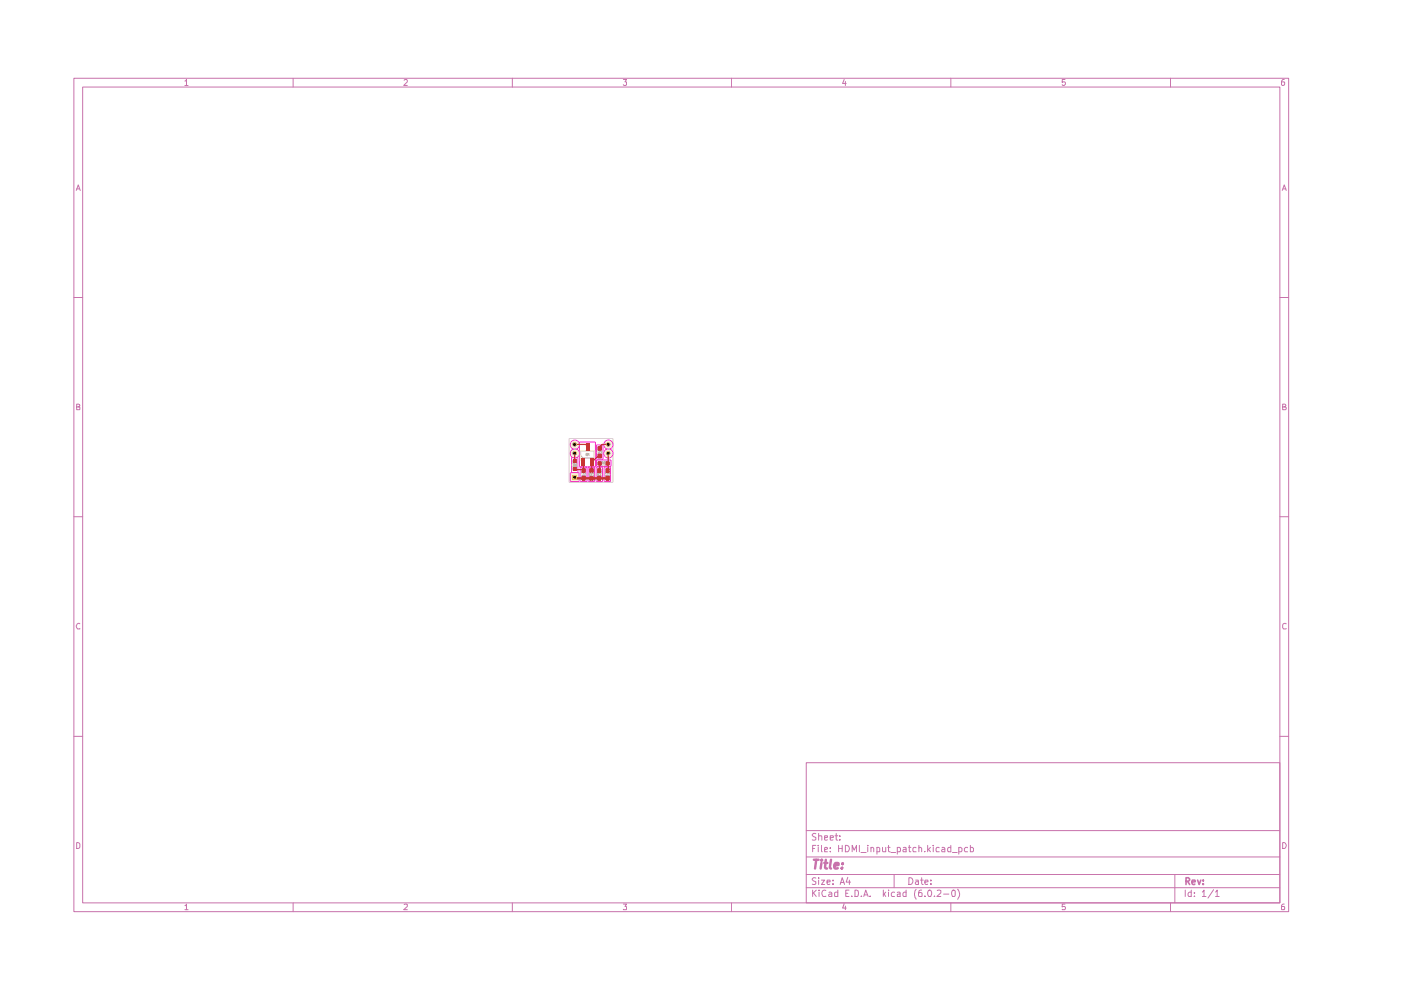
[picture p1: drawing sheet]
<svg xmlns="http://www.w3.org/2000/svg" width="297mm" height="210mm" viewBox="0 0 297 210" stroke-linecap="round" stroke-linejoin="round" font-family="sans-serif">
<g fill="none" stroke="#c872ab" stroke-width=".21">
<path d="M15.7 16.6h257.5v176.7h-257.5zM17.5 18.5h253.9v172.9h-253.9zM39.2 17.2l.3-.4v1.3M39.2 18.1h.7M62.1 16.6v1.9M85.7 17l.2-.2h.3l.2 .2v.4l-.8 .7h.8M108.6 16.6v1.9M132.2 16.8h.6l-.3 .6h.3v.5l-.1 .2h-.4l-.1-.2M155.1 16.6v1.9M179 16.8l-.4 .9h.8M179.2 17.3v.8M201.6 16.6v1.9"/>
<path d="M225.8 16.8h-.6v.6h.5l.2 .1v.4l-.3 .2-.4-.2M248.2 16.6v1.9M272.3 16.8l-.4 .1-.2 .3v.7l.2 .2 .4-.1v-.6h-.5l-.1 .1M16.2 40.4l.4-1.2 .4 1.2M16.3 40h.5M271.9 40.4l.4-1.2 .4 1.2M272 40h.6M15.7 63.1h1.8M271.4 63.1h1.8M16.3 86.3h.4l.2-.3-.1-.2-.5-.1v1.2h.5l.1-.5-.2-.1M271.9 86.3l.6-.1v-.4l-.6-.1v1.2h.6l.2-.5-.3-.1M15.7 109.6h1.8"/>
<path d="M271.4 109.6h1.8M16.9 132.2h-.1a.66 .66 0 0 0-.6 .4 .66 .66 0 0 0 .2 .7h.5M272.7 132.2h-.3l-.5 .3v.6l.2 .2h.6M15.7 156.1h1.8M271.4 156.1h1.8M16.3 178.6a.52 .52 0 0 1 .6 .4v.6a.52 .52 0 0 1-.6 .3zM170.9 161.7h100.5v29.7h-100.5zM170.9 176.1h100.5M172.3 179.9h.4M173 179.2h-.7v1.4M173 176.8l-.5-.1-.3 .3 .3 .4 .5 .1v.5l-.3 .1h-.5M173.5 179.2v.1"/>
<path d="M173.5 179.7v.9M173.6 177.3l.6-.1v.9M173.6 176.7v1.4M174.2 179.2v1.2l.1 .2M174.8 177.6l.6-.1v-.3h-.6v.9h.6M176 179.7v.2M176 177.6l.7-.1-.1-.3h-.6v.9h.6M177 177.2h.6M177.3 176.7v1.4h.3M177.8 179.9h.8M177.8 179.2v1.4M178.1 178v.1"/>
<path d="M178.1 177.2v.2M178.6 179.2v1.4M179.2 179.2a.74 .74 0 0 1 .9 .5 .74 .74 0 0 1-.4 .9h-.5zM182.2 179.2v1.4M184 179.2v.1M184 179.7v.9M184.7 179.8v-.1a.36 .36 0 0 1 .6 .2v.7M184.7 179.7v.9M185.9 179.7h.4l.2 .1v.7l-.6 .1M185.9 179.7v1.4M187.1 179.7l.1 .9 .6-.1M187.8 179.7v.9"/>
<path d="M188.2 179.7h.5M188.4 179.2v1.2l.1 .2h.2M190.2 179.7h.5l.2 .2-.1 .7h-.6M190.2 179.7v1.4M191.5 179.7h.6v.9h-.6v-.4l.6-.2M192.6 179.7h.5M192.8 179.2v1.2l.1 .2h.2M194.2 179.7h-.4l-.3 .2 .1 .7h.6M194.8 179.8v-.1a.36 .36 0 0 1 .6 .2v.7M194.8 179.2v1.4M196.7 179.2v1.4M197.3 179.7l-.6 .6"/>
<path d="M197.9 179.2v.1M197.9 179.7v.9M199.1 179.7h-.4l-.2 .2v.7h.6M199.7 179.7h.4l.2 .2v.7h-.6l-.1-.3 .2-.2 .5-.1M201.6 179.2v1.4h-.6v-.9h.6M203.3 179.7h.4l.3 .2-.1 .6-.6 .1M203.3 179.7v1.4M205.1 179.7h-.4l-.2 .2 .1 .6 .5 .1M205.7 179.2v1.4h.5l.2-.7-.2-.2h-.5M271.9 178.6a.65 .65 0 0 1 .8 .7 .65 .65 0 0 1-.8 .6zM39.2 192l.3-.3v1.2M39.2 192.9h.7"/>
<path d="M62.1 191.4v1.9M85.7 191.8h.7v.4l-.8 .7h.8M108.6 191.4v1.9M132.2 191.7h.6l-.3 .5 .3 .1v.5h-.6M155.1 191.4v1.9M170.9 188.2h100.5M170.9 185.4h100.5M170.9 181.7h100.5M172.3 188.7v1.4M172.5 189.3l.6 .8M173 186.2l-.5-.1-.3 .3 .3 .4 .5 .1v.5l-.3 .1h-.5M173.1 188.7l-.8 .8"/>
<path d="M173.6 186.1v.2M173.6 186.6v.9M173.7 188.7v.1M173.7 189.1v1M174.2 186.6h.6l-.6 .9h.6M174.8 180.2l.6-.2v-.3h-.6v.9h.6M175.1 188.8a.62 .62 0 0 0-.8 .2 .62 .62 0 0 0 0 .7l.2 .4 .6-.1M175.3 187l.7-.1-.1-.3h-.5l-.1 .2 .1 .7h.5M175.8 189.2l.3-.1 .3 .3v.7h-.6l-.1-.4 .7-.2M176 180.5v.1M176.6 187.4v.1M176.6 186.6v.2"/>
<path d="M177.6 188.7v1.4h-.6v-.8l.2-.2 .4 .1M178.1 187.5l.5-1.4 .5 1.4M178.2 187.1h.7M179 191.6l-.4 .9h.8M179.2 192.1v.8M179.3 189.4h.4M179.7 186l-.3 1h.9M180 188.7h-.7v1.4h.7M180.1 186.6v.9M180.6 190v.1M180.7 180.6v-1.4l.4 1.1 .5-1.1v1.4M181.3 188.7l.6 .2 .1 .6-.2 .6h-.5z"/>
<path d="M182.5 180.8h1.1M182.6 190v.1M183.1 190.1l.5-1.4 .5 1.4M183.2 189.7h.7M184.5 190v.1M187.3 188.7v1.4M187.5 189.6l.3 .5M187.8 189.1l-.5 .6M188.4 188.7v.1M188.4 189.1v1M188.9 180.8h1M189.6 185.4v2.8"/>
<path d="M189.7 189.2l-.4-.1-.3 .4 .1 .6h.6M190.2 189.2h.6v.9h-.6v-.4l.6-.2M192.1 188.7v1.4h-.5l-.2-.3 .1-.5 .3-.2 .3 .1M192.7 186.1a.73 .73 0 0 1 .9 .7 .73 .73 0 0 1-.9 .7zM194.1 186.6h.5l.1 .9M194.2 188.6a1.8 1.8 0 0 0 0 2.1M194.7 186.9h-.5l-.1 .3 .1 .3h.5M195.2 186.6h.5M195.4 186.1v1.2l.3 .2M195.4 188.7l-.4 .1a1.18 1.18 0 0 0-.2 1.3h.6l.1-.7-.5-.2-.3 .3M196.1 187l.7-.1-.1-.3h-.5l-.1 .2 .1 .7h.5M196.1 190v.1"/>
<path d="M196.1 180.5v.1M196.8 188.8l.2-.1a.84 .84 0 0 1 .4 1.4h-.5l-.1-.3-.1-.6zM196.8 180.1l.5 .5M197.4 187.4v.1M197.4 186.6v.2M198.1 190v.1M198.7 188.8h.8v.5l-.9 .8h.9M200.1 189.6h1.1M201.6 191.4v1.9M201.9 188.8l.4-.1 .2 .3v.8l-.1 .3h-.5l-.1-.3v-.6zM201.9 180.8h1M203 188.6a1.52 1.52 0 0 1 0 2.1"/>
<path d="M225.8 191.7h-.6v.6l.5-.1 .2 .2v.3l-.2 .2-.5-.1M248.2 191.4v1.9M249.1 185.4v6M251.3 188.7v1.4M252.6 188.7v1.4h-.5l-.2-.3 .1-.5 .2-.2 .4 .1M253.2 190v.1M253.2 189.2v.2M254.9 189.1l.4-.4v1.4M254.9 190.1h.8M257.3 188.6l-1.2 1.8M257.7 189.1l.4-.4v1.4M257.7 190.1h.8"/>
<path d="M272.3 191.7l-.4 .1-.2 .2v.8l.6 .1v-.7h-.5l-.1 .2"/>
</g>
<path d="M251.5 186.9h.5l.2-.3v-.2l-.2-.3h-.5v1.4M251.8 186.9l.4 .6M252.7 187l.7-.1-.1-.3h-.5l-.1 .2 .1 .7h.5M253.9 186.6l.4 .9 .3-.9M255.1 187.4v.1M255.1 186.6v.2" fill="none" stroke="#c872ab" stroke-width=".34"/>
<path d="M172.6 182.3h1M173.1 182.3l-.3 1.8M174.2 183l-.2 1.1M174.2 182.3v.2l.1-.1-.1-.1v.2M174.8 183h.6M175.1 182.3l-.2 1.6 .4 .2M176.2 182.3l-.3 1.6 .3 .2M176.9 183.6l.9-.2v-.4h-.6l-.2 .2v.9h.6M178.6 184l-.1 .1h-.1l.2-.1-.1 .1M178.6 183v.2" fill="none" stroke="#c872ab" stroke-width=".51"/>
<g fill="#02ffee">
<path d="M121.4 100.8h.9v.9h-.9z"/>
<circle cx="128.9" cy="94.2" r=".47"/>
<circle cx="121.8" cy="94.2" r=".47"/>
<circle cx="128.9" cy="96.1" r=".47"/>
<circle cx="121.8" cy="96.1" r=".47"/>
</g>
<path d="M120.6 93h9.4v9.3h-9.4z" fill="none" stroke="#d0d2cd" stroke-width=".21"/>
<g fill="none" stroke="#afafaf" stroke-width=".21">
<path d="M121.5 97.9h.8v1.4h-.8zM121.9 98.9v-.2h-.2v.2h.3M122 98.3v.3l-.3-.3v.3M122 98.7l-.1 .1M123.1 95.6v1l.5 .5h2.4v-1.5h-2.8M123.4 99.8h.7v1.5h-.7zM124.2 96.2l.3-.1v.5h-.3zM124.3 96.5l.3 .1M124.8 96.3v-.2v.5M124.8 96.6h.2M125 99.8h.8v1.5h-.8zM126.7 99.8h.7v1.5h-.7z"/>
<path d="M126.8 95.2h.7v1.4h-.7zM127 96l.1 .2h.2l.1-.2M127 95.6v.2h.2l-.1-.2h.3v.2M127.3 97.9h1.4v.7h-1.4zM127.7 98.3h.3v-.2h-.3v.3M127.9 98.3l.1 .1M128.1 98.2l.1-.1v.3M128.1 98.4h.2M128.4 99.8h.8v1.5h-.8zM123.6 100.7l.1 .3 .2-.3M123.7 100.4h.2M123.8 100.4v.1h-.2"/>
<path d="M125.3 100.5v-.1h.3v.1M125.4 100.9v-.2h-.1v.2h.3M125.6 100.7l-.2 .1M127 100.7l-.1 .2 .1 .1 .3-.2-.1-.1M127.3 100.4v.1l-.4-.1 .1 .1M128.7 100.7l.1 .3 .2-.3M129 100.5h-.3M129 100.4v.1"/>
</g>
<g fill="none" stroke="#ff26e2" stroke-width=".21">
<path d="M121.2 97h1.3v3.2h-1.3zM122.9 93.7h3.3v5.3h-3.3zM123 99.1h1.5v3h-1.5zM124.7 99.1h1.4v3h-1.4zM126.4 99.1h1.4v3h-1.4zM126.5 97.5h3v1.4h-3zM126.5 94.3h1.3v3.1h-1.3zM128.1 99.1h1.4v3h-1.4zM120.9 100.2h1.9v1.9h-1.9z"/>
<circle cx="121.9" cy="96.1" r=".97"/>
<circle cx="121.9" cy="94.3" r=".97"/>
<circle cx="129" cy="96.1" r=".97"/>
<circle cx="129" cy="94.3" r=".97"/>
</g>
<path d="M126.9 96.4h.5v.5h-.5z" fill="#b4a09a"/>
<path d="M126.9 96.4h.5v.5h-.5z" fill="none" stroke="#b4a09a" stroke-width=".42"/>
<path d="M126.9 94.8h.5v.5h-.5z" fill="#b4a09a"/>
<path d="M126.9 94.8h.5v.5h-.5z" fill="none" stroke="#b4a09a" stroke-width=".42"/>
<g fill="#b4a09a">
<path d="M125.1 97h.7v1.7h-.7z"/>
<path d="M124.2 94h.8v1.7h-.8z"/>
<path d="M126.8 99.5h.5v.6h-.5z"/>
</g>
<path d="M126.8 99.5h.5v.6h-.5z" fill="none" stroke="#b4a09a" stroke-width=".42"/>
<path d="M126.8 101.1h.5v.6h-.5z" fill="#b4a09a"/>
<path d="M126.8 101.1h.5v.6h-.5z" fill="none" stroke="#b4a09a" stroke-width=".42"/>
<path d="M128.6 98h.4v.5h-.4z" fill="#b4a09a"/>
<path d="M128.6 98h.4v.5h-.4z" fill="none" stroke="#b4a09a" stroke-width=".42"/>
<path d="M126.9 98h.4v.5h-.4z" fill="#b4a09a"/>
<path d="M126.9 98h.4v.5h-.4z" fill="none" stroke="#b4a09a" stroke-width=".42"/>
<path d="M128.6 99.5h.4v.6h-.4z" fill="#b4a09a"/>
<path d="M128.6 99.5h.4v.6h-.4z" fill="none" stroke="#b4a09a" stroke-width=".42"/>
<path d="M128.6 101.1h.4v.6h-.4z" fill="#b4a09a"/>
<path d="M128.6 101.1h.4v.6h-.4z" fill="none" stroke="#b4a09a" stroke-width=".42"/>
<path d="M125.1 99.5h.5v.5h-.5z" fill="#b4a09a"/>
<path d="M125.1 99.5h.5v.5h-.5z" fill="none" stroke="#b4a09a" stroke-width=".42"/>
<path d="M125.1 101.2h.5v.5h-.5z" fill="#b4a09a"/>
<path d="M125.1 101.2h.5v.5h-.5z" fill="none" stroke="#b4a09a" stroke-width=".42"/>
<path d="M121.7 97.5h.4v.5h-.4z" fill="#b4a09a"/>
<path d="M121.7 97.5h.4v.5h-.4z" fill="none" stroke="#b4a09a" stroke-width=".42"/>
<path d="M121.7 99.2h.4v.5h-.4z" fill="#b4a09a"/>
<path d="M121.7 99.2h.4v.5h-.4z" fill="none" stroke="#b4a09a" stroke-width=".42"/>
<path d="M123.5 99.5h.5v.6h-.5z" fill="#b4a09a"/>
<path d="M123.5 99.5h.5v.6h-.5z" fill="none" stroke="#b4a09a" stroke-width=".42"/>
<path d="M123.5 101.1h.5v.6h-.5z" fill="#b4a09a"/>
<path d="M123.5 101.1h.5v.6h-.5z" fill="none" stroke="#b4a09a" stroke-width=".42"/>
<path d="M123.3 97h.7v1.7h-.7z" fill="#b4a09a"/>
<g fill="none" stroke="#f2eda1" stroke-width=".21">
<path d="M121.3 98.4v.4M122.3 98.4v.4M124 95.5h-1v2.2M125.1 95.5h1v1.6M126.7 95.8v.2M127.7 95.8v.2M127.8 98.7h.4M127.8 97.8h.4M121.2 100.5h1.3v1.4h-1.3zM123.3 100.5v.3M124.2 100.5v.3M124.9 100.3v.5"/>
<path d="M125.9 100.3v.5M126.6 100.5v.3M127.5 100.5v.3M128.4 100.5v.3M129.3 100.5v.3"/>
<circle cx="121.9" cy="96.1" r=".72"/>
<circle cx="121.9" cy="94.3" r=".72"/>
<circle cx="129" cy="94.3" r=".72"/>
<circle cx="129" cy="96.1" r=".72"/>
</g>
<path d="M126.8 99.5h.5v.6h-.5z" fill="#d864ff"/>
<path d="M126.8 99.5h.5v.6h-.5z" fill="none" stroke="#d864ff" stroke-width=".42"/>
<path d="M126.8 101.1h.5v.6h-.5z" fill="#d864ff"/>
<path d="M126.8 101.1h.5v.6h-.5z" fill="none" stroke="#d864ff" stroke-width=".42"/>
<path d="M128.6 98h.4v.5h-.4z" fill="#d864ff"/>
<path d="M128.6 98h.4v.5h-.4z" fill="none" stroke="#d864ff" stroke-width=".42"/>
<path d="M128.6 99.5h.4v.6h-.4z" fill="#d864ff"/>
<path d="M128.6 99.5h.4v.6h-.4z" fill="none" stroke="#d864ff" stroke-width=".42"/>
<path d="M128.6 101.1h.4v.6h-.4z" fill="#d864ff"/>
<path d="M128.6 101.1h.4v.6h-.4z" fill="none" stroke="#d864ff" stroke-width=".42"/>
<path d="M125.1 101.2h.5v.5h-.5z" fill="#d864ff"/>
<path d="M125.1 101.2h.5v.5h-.5z" fill="none" stroke="#d864ff" stroke-width=".42"/>
<g fill="#d864ff">
<path d="M126.9 94.8h.5v.5h-.5z"/>
<circle cx="128.9" cy="94.2" r=".47"/>
<circle cx="121.8" cy="94.2" r=".47"/>
</g>
<path d="M126.9 94.8h.5v.5h-.5z" fill="none" stroke="#d864ff" stroke-width=".42"/>
<g fill="#d864ff">
<path d="M124.2 94h.8v1.7h-.8z"/>
<path d="M121.7 97.5h.4v.5h-.4z"/>
<circle cx="128.9" cy="96.1" r=".47"/>
<circle cx="121.8" cy="96.1" r=".47"/>
</g>
<path d="M121.7 97.5h.4v.5h-.4z" fill="none" stroke="#d864ff" stroke-width=".42"/>
<path d="M121.7 99.2h.4v.5h-.4z" fill="#d864ff"/>
<path d="M121.7 99.2h.4v.5h-.4z" fill="none" stroke="#d864ff" stroke-width=".42"/>
<g fill="#d864ff">
<path d="M121.4 100.8h.9v.9h-.9z"/>
<path d="M123.5 99.5h.5v.6h-.5z"/>
</g>
<path d="M123.5 99.5h.5v.6h-.5z" fill="none" stroke="#d864ff" stroke-width=".42"/>
<path d="M123.5 101.1h.5v.6h-.5z" fill="#d864ff"/>
<path d="M123.5 101.1h.5v.6h-.5z" fill="none" stroke="#d864ff" stroke-width=".42"/>
<g fill="#d864ff">
<path d="M123.3 97h.7v1.7h-.7z"/>
<path d="M126.9 98h.4v.5h-.4z"/>
</g>
<path d="M126.9 98h.4v.5h-.4z" fill="none" stroke="#d864ff" stroke-width=".42"/>
<path d="M126.9 96.4h.5v.5h-.5z" fill="#d864ff"/>
<path d="M126.9 96.4h.5v.5h-.5z" fill="none" stroke="#d864ff" stroke-width=".42"/>
<g fill="#d864ff">
<path d="M125.1 97h.7v1.7h-.7z"/>
<path d="M125.1 99.5h.5v.5h-.5z"/>
</g>
<path d="M125.1 99.5h.5v.5h-.5z" fill="none" stroke="#d864ff" stroke-width=".42"/>
<path d="M121.4 101.2h7.7l.1 .3-.1 .2h-7.7z" fill="#c83434"/>
<path d="M121.8 94.2h2.4l.3 .4v.2M121.8 96.1v1.6M123.7 97.9v1.9l-.3-.2h-1.5l-.1-.2M127.2 98.2l-.1 1.6M127.2 96.7h-.4l-1.3 1.2-.1 1.8M128.9 96.1v3.6l-.1 .1M128.9 94.2h-1.2l-.5 .5v.4" fill="none" stroke="#c83434" stroke-width=".25"/>
<path d="M126.9 96.4h.5v.5h-.5z" fill="#c83434"/>
<path d="M126.9 96.4h.5v.5h-.5z" fill="none" stroke="#c83434" stroke-width=".42"/>
<path d="M126.9 94.8h.5v.5h-.5z" fill="#c83434"/>
<path d="M126.9 94.8h.5v.5h-.5z" fill="none" stroke="#c83434" stroke-width=".42"/>
<g fill="#c83434">
<path d="M125.1 97h.7v1.7h-.7z"/>
<path d="M124.2 94h.8v1.7h-.8z"/>
<path d="M126.8 99.5h.5v.6h-.5z"/>
</g>
<path d="M126.8 99.5h.5v.6h-.5z" fill="none" stroke="#c83434" stroke-width=".42"/>
<path d="M126.8 101.1h.5v.6h-.5z" fill="#c83434"/>
<path d="M126.8 101.1h.5v.6h-.5z" fill="none" stroke="#c83434" stroke-width=".42"/>
<path d="M128.6 98h.4v.5h-.4z" fill="#c83434"/>
<path d="M128.6 98h.4v.5h-.4z" fill="none" stroke="#c83434" stroke-width=".42"/>
<path d="M126.9 98h.4v.5h-.4z" fill="#c83434"/>
<path d="M126.9 98h.4v.5h-.4z" fill="none" stroke="#c83434" stroke-width=".42"/>
<path d="M128.6 99.5h.4v.6h-.4z" fill="#c83434"/>
<path d="M128.6 99.5h.4v.6h-.4z" fill="none" stroke="#c83434" stroke-width=".42"/>
<path d="M128.6 101.1h.4v.6h-.4z" fill="#c83434"/>
<path d="M128.6 101.1h.4v.6h-.4z" fill="none" stroke="#c83434" stroke-width=".42"/>
<path d="M125.1 99.5h.5v.5h-.5z" fill="#c83434"/>
<path d="M125.1 99.5h.5v.5h-.5z" fill="none" stroke="#c83434" stroke-width=".42"/>
<path d="M125.1 101.2h.5v.5h-.5z" fill="#c83434"/>
<path d="M125.1 101.2h.5v.5h-.5z" fill="none" stroke="#c83434" stroke-width=".42"/>
<path d="M121.7 97.5h.4v.5h-.4z" fill="#c83434"/>
<path d="M121.7 97.5h.4v.5h-.4z" fill="none" stroke="#c83434" stroke-width=".42"/>
<path d="M121.7 99.2h.4v.5h-.4z" fill="#c83434"/>
<path d="M121.7 99.2h.4v.5h-.4z" fill="none" stroke="#c83434" stroke-width=".42"/>
<path d="M123.5 99.5h.5v.6h-.5z" fill="#c83434"/>
<path d="M123.5 99.5h.5v.6h-.5z" fill="none" stroke="#c83434" stroke-width=".42"/>
<path d="M123.5 101.1h.5v.6h-.5z" fill="#c83434"/>
<path d="M123.5 101.1h.5v.6h-.5z" fill="none" stroke="#c83434" stroke-width=".42"/>
<path d="M123.3 97h.7v1.7h-.7z" fill="#c83434"/>
<g fill="#e3b72e">
<path d="M121.4 100.8h.9v.9h-.9z"/>
<circle cx="128.9" cy="94.2" r=".47"/>
<circle cx="121.8" cy="94.2" r=".47"/>
<circle cx="128.9" cy="96.1" r=".47"/>
<circle cx="121.8" cy="96.1" r=".47"/>
</g>
<path d="M121.6 94h.4v.5h-.4zM121.6 95.9h.4v.4h-.4zM128.7 94h.5v.5h-.5zM128.7 95.9h.5v.4h-.5zM121.6 101h.4v.4h-.4z" fill="#000"/>
</svg>
